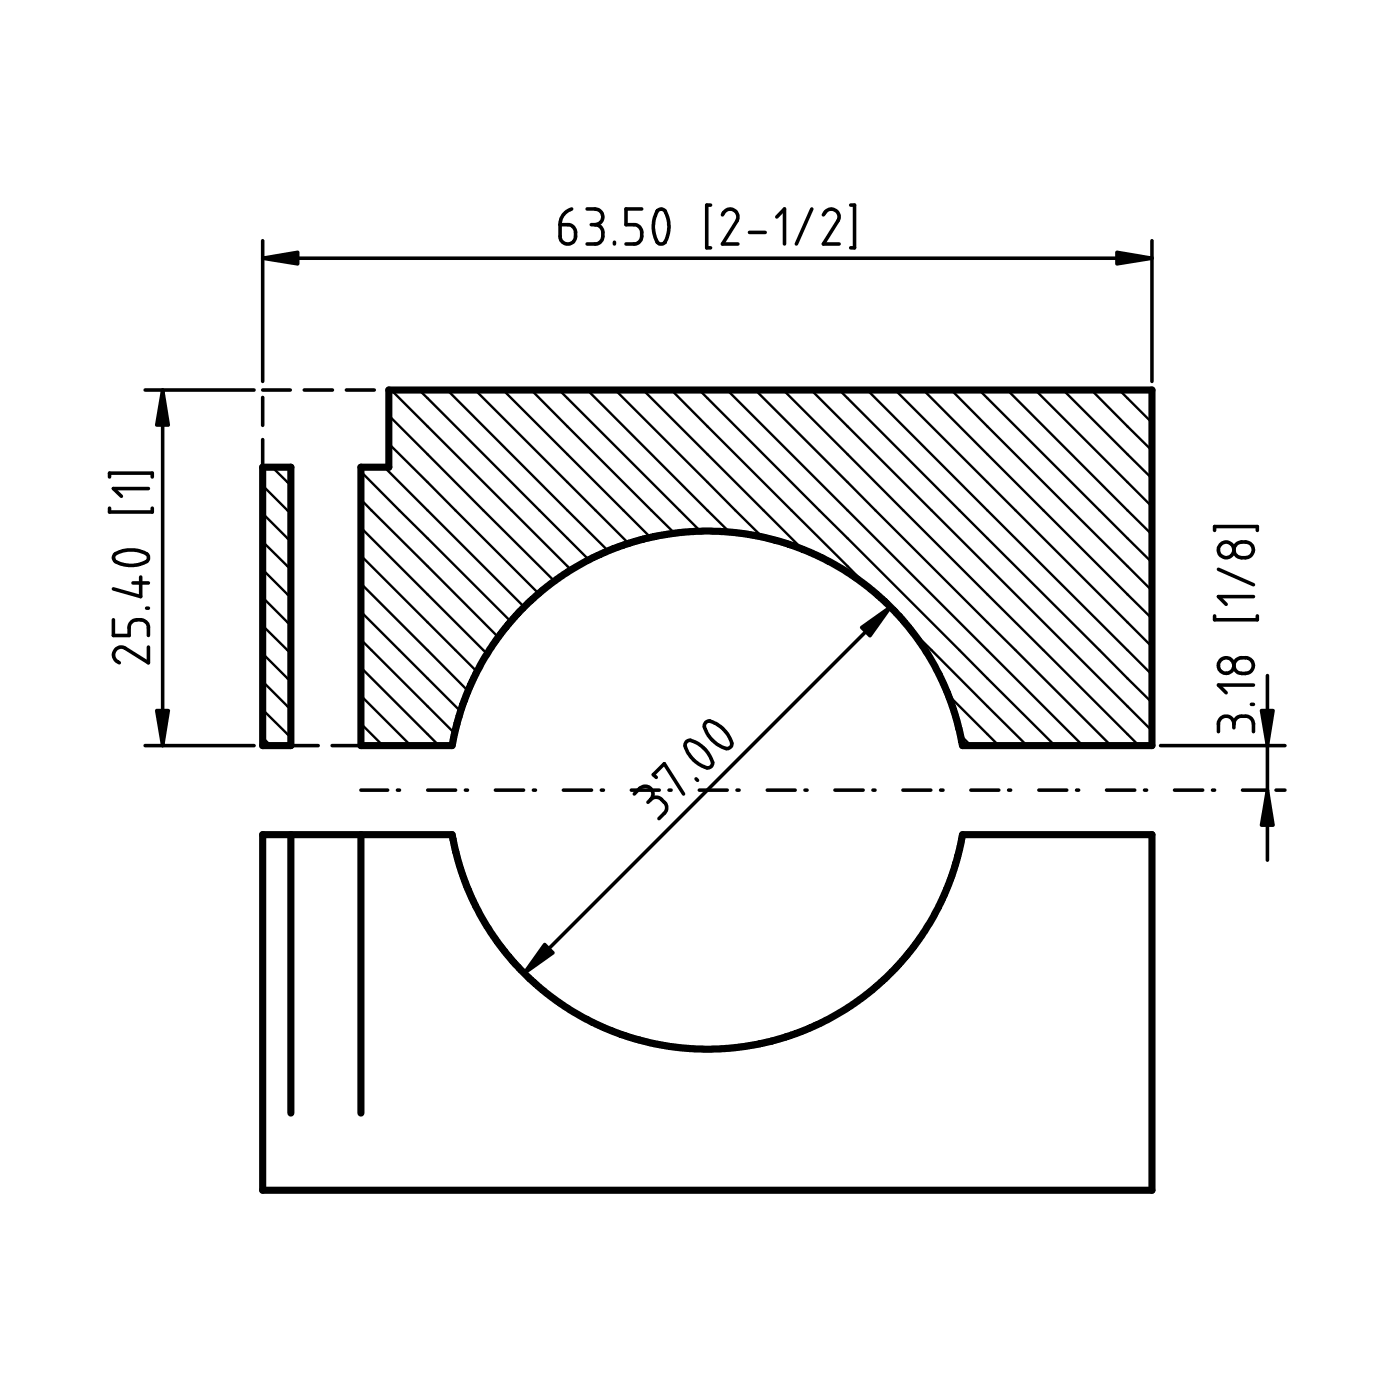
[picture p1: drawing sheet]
<svg xmlns="http://www.w3.org/2000/svg" width="100mm" height="100mm" viewBox="0 0 100 100" stroke-linecap="round" stroke-linejoin="round" font-family="sans-serif">
<g fill="none" stroke="#000" stroke-width=".17">
<path d="M18.7 34.6l2 2M18.7 36.6l2 2M18.7 38.6l2 2M19.4 33.3l1.3 1.3M25.7 39.6l8.3 8.3M25.7 37.6l9 9M25.7 33.6l10.7 10.7M25.7 35.6l9.8 9.8M27.4 33.3l10 10M27.7 31.6l10.7 10.7M27.7 29.6l11.8 11.8M27.9 27.8l12.8 12.8"/>
<path d="M29.9 27.8l12.1 12.1M31.9 27.8l11.5 11.5M33.9 27.8l10.9 11M35.9 27.8l10.5 10.5M37.9 27.8l10.2 10.2M39.9 27.8l10.1 10.1M41.9 27.8l10.1 10.1M43.9 27.8l10.5 10.5M45.9 27.8l11.3 11.4M47.9 27.8l14.1 14.1M49.9 27.8l25.3 25.4M51.9 27.8l25.3 25.4"/>
<path d="M53.9 27.8l25.3 25.4M55.9 27.8l25.3 25.4M57.8 27.8l24.3 24.3M59.9 27.8l22.2 22.3M61.8 27.8l20.3 20.3M63.8 27.8l18.3 18.3M65.8 27.8l16.3 16.3M67.8 27.8l14.3 14.3M69.8 27.8l12.3 12.3M71.8 27.8l10.3 10.3M73.8 27.8l8.3 8.3M75.8 27.8l6.3 6.3"/>
<path d="M77.8 27.8l4.3 4.3M79.8 27.8l2.3 2.3M81.8 27.8l.3 .3M18.7 44.6l2 2M18.7 46.6l2 2M18.7 48.6l2 2M18.7 50.6l2 2M18.7 52.6l.6 .6M18.7 40.6l2 2M18.7 42.6l2 2M25.7 51.6l1.6 1.6M25.7 43.6l7.2 7.1"/>
<path d="M25.7 49.6l3.6 3.6M25.7 47.6l5.6 5.6M25.7 41.6l7.7 7.7M25.7 45.6l6.7 6.7M64.9 44.8l8.3 8.4M67.6 49.6l3.6 3.6M68.5 52.4l.7 .8"/>
</g>
<path d="M18.7 33.3h2v19.9h-2zM27.7 27.8h54.4v25.4h-13.5l-.6-2.7-.5-1.3-.8-1.7-.8-1.3-.9-1.3-1.1-1.2-1.4-1.4-2.2-1.6-1.2-.7-1.9-.8-1.6-.6-1.4-.4-1.8-.2-1.7-.1-2.9 .2-1.8 .3-1.6 .5-2.6 1.1-1.3 .8-1.8 1.3-1.4 1.3-1 1.1-1 1.2-.8 1.3-.7 1.3-.7 1.6-.4 1.4-.5 1.9h-6.5v-19.9h2zM18.7 59.5h13.5l.7 2.6 .5 1.4 .8 1.7 .8 1.3 .9 1.3 1.1 1.2 1.4 1.4 2.2 1.6 1.2 .7 1.8 .8 1.7 .6 1.4 .3 1.8 .3 1.6 .1 3-.2 1.7-.3 1.6-.5 2.6-1.1 1.4-.8 1.8-1.3 1.4-1.3 1-1.1 .9-1.2 .9-1.3 .7-1.4 .7-1.5 .4-1.4 .4-1.9h13.5v25.4h-63.4zM20.7 59.5v19.9M25.7 59.5v19.9" fill="none" stroke="#000" stroke-width=".51"/>
<g fill="none" stroke="#000" stroke-width=".25">
<path d="M18.7 18.4h63.4M18.7 17.2v10M39.9 16h.6a.58 .58 0 0 1 .5 .6v.2a.55 .55 0 0 1-.5 .6 .55 .55 0 0 1-.6-.6zM40.8 14.9l-.6 .4-.2 .3-.1 .4M41.9 14.9h.5a.56 .56 0 0 1 .6 .6 .56 .56 0 0 1-.6 .5M42.2 16h.2M42.4 16a.58 .58 0 0 1 .6 .6v.2a.54 .54 0 0 1-.6 .6h-.5M43.8 17.3v.1M45.8 14.9h-1.2v1.1h.6a.58 .58 0 0 1 .6 .6v.2a.54 .54 0 0 1-.6 .6h-.6M46.9 15a.41 .41 0 0 1 .4 0 .41 .41 0 0 1 .3 .4l.1 .7-.1 .9a.42 .42 0 0 1-.5 .4 .42 .42 0 0 1-.4-.5l-.1-.9zM50.7 14.6h-.3v3.1h.3M51.5 15.3l.1-.1a.56 .56 0 0 1 .7-.2 .56 .56 0 0 1 .3 .7l-1.1 1.7h1.1"/>
<path d="M53.4 16.6h1.2M55.4 15.5l.5-.6v2.5M57.9 14.9l-1.1 2.5M58.7 15.3l.1-.1a.55 .55 0 0 1 .8-.2 .55 .55 0 0 1 .2 .7l-1.1 1.7h1.1M60.7 14.6h.2v3.1h-.2M82.1 17.2v10M7.8 34v-.3h3.1v.3M7.8 36.2v.3h3.1v-.3M8.2 39.5l.9-.3h.5l.5 .1a.43 .43 0 0 1 .5 .5 .43 .43 0 0 1-.5 .4l-.6 .1-.9-.1a.43 .43 0 0 1-.4-.2 .43 .43 0 0 1 0-.5zM10.4 27.8h7.7M10.6 34.8h-2.5l.6 .6M11.6 27.8v25.4"/>
<path d="M18.7 28.3v2M18.7 31.3v2M18.7 27.8h2M21.7 27.8h2M24.7 27.8h2M27.7 27.8h.1M86.6 37.8v-.3h3.1v.3M88.1 38.9l.2-.2h.5a.56 .56 0 0 1 .6 .5 .56 .56 0 0 1-.6 .6h-.3a.56 .56 0 0 1-.4-.9zM8.1 44.2v1.1h1.1v-.5a.58 .58 0 0 1 .6-.6h.3a.58 .58 0 0 1 .5 .6v.5M9.5 41.6h1.1M10 41.1v1.4l-1.9-.5M10.4 53.2h7.7"/>
<path d="M10.5 43.4h.1M10.6 46.1v1.2l-1.7-1.1a.55 .55 0 0 0-.7 .2 .55 .55 0 0 0 .2 .8l.1 .1M20.7 53.2h2M23.7 53.2h2M25.7 56.3h1.9M28.3 56.3h.2M30.5 56.3h2M33.2 56.3h.1M35.3 56.3h2M38 56.3h.2M40.2 56.3h2M42.9 56.3h.1"/>
<path d="M45 56.3h2M45.2 56.6l.4-.4a.56 .56 0 0 1 .8 0 .56 .56 0 0 1 0 .8M46.4 57a.54 .54 0 0 1 .8 0l.2 .2a.54 .54 0 0 1 0 .8l-.4 .4M46.4 57l-.2 .2M46.8 55.4l-.2-.2 .8-.7 1.3 2.1M47.7 56.3h.2M49 52.9a1.05 1.05 0 0 1 1 .3l.4 .3 .3 .6a.41 .41 0 0 1 0 .6 .41 .41 0 0 1-.6 0l-.6-.5-.5-.7a.49 .49 0 0 1 0-.6zM49.6 55.5l.1 .1M49.9 56.3h2M50.3 51.5a1.05 1.05 0 0 1 1.1 .3l.5 .5 .2 .4a.4 .4 0 0 1 0 .6 .4 .4 0 0 1-.6 0l-.6-.4-.5-.7a.55 .55 0 0 1-.1-.7zM52.6 56.3h.1M54.7 56.3h2"/>
<path d="M57.4 56.3h.2M59.5 56.3h2.1M62.3 56.3h.1M63.5 43.3l-26.1 26.1M64.4 56.3h2M67.1 56.3h.1M69.2 56.3h2M71.9 56.3h.2M74.1 56.3h2M76.8 56.3h.1M78.9 56.3h2M81.6 56.3h.2"/>
<path d="M82.8 53.2h8.8M83.8 56.3h2M86.5 56.3h.1M86.6 43.9v.3h3.1v-.3M86.9 40.6l2.5 1.1M88 51.6a.55 .55 0 0 0-.6-.5 .55 .55 0 0 0-.5 .5v.6M88 51.6a.54 .54 0 0 1 .5-.5h.3a.54 .54 0 0 1 .6 .5v.6M88 51.6v.3M88.2 47.1l.3-.2h.3a.56 .56 0 0 1 .6 .6 .56 .56 0 0 1-.6 .5h-.3a.57 .57 0 0 1-.5-.3 .57 .57 0 0 1 .2-.6zM88.6 56.3h1.8M89.2 50.2h.2M89.4 48.9h-2.5l.5 .5"/>
<path d="M89.4 42.5h-2.5l.5 .6M90.4 48.2v13.1M91 56.3h.6"/>
<circle cx="87.4" cy="39.2" r=".55"/>
<circle cx="87.4" cy="47.5" r=".55"/>
</g>
<path d="M18.7 18.4l2.5-.4v.8zM79.7 18l2.4 .4-2.4 .4zM11.6 27.8l.4 2.5h-.8zM11.2 50.7h.8l-.4 2.5zM61.4 44.7l2.1-1.4-1.5 2zM90 50.7h.8l-.4 2.5zM90.4 56.3l.4 2.5h-.8zM38.8 67.4l.6 .5-2 1.5z" fill="#000" stroke="#000" stroke-width=".25"/>
</svg>
